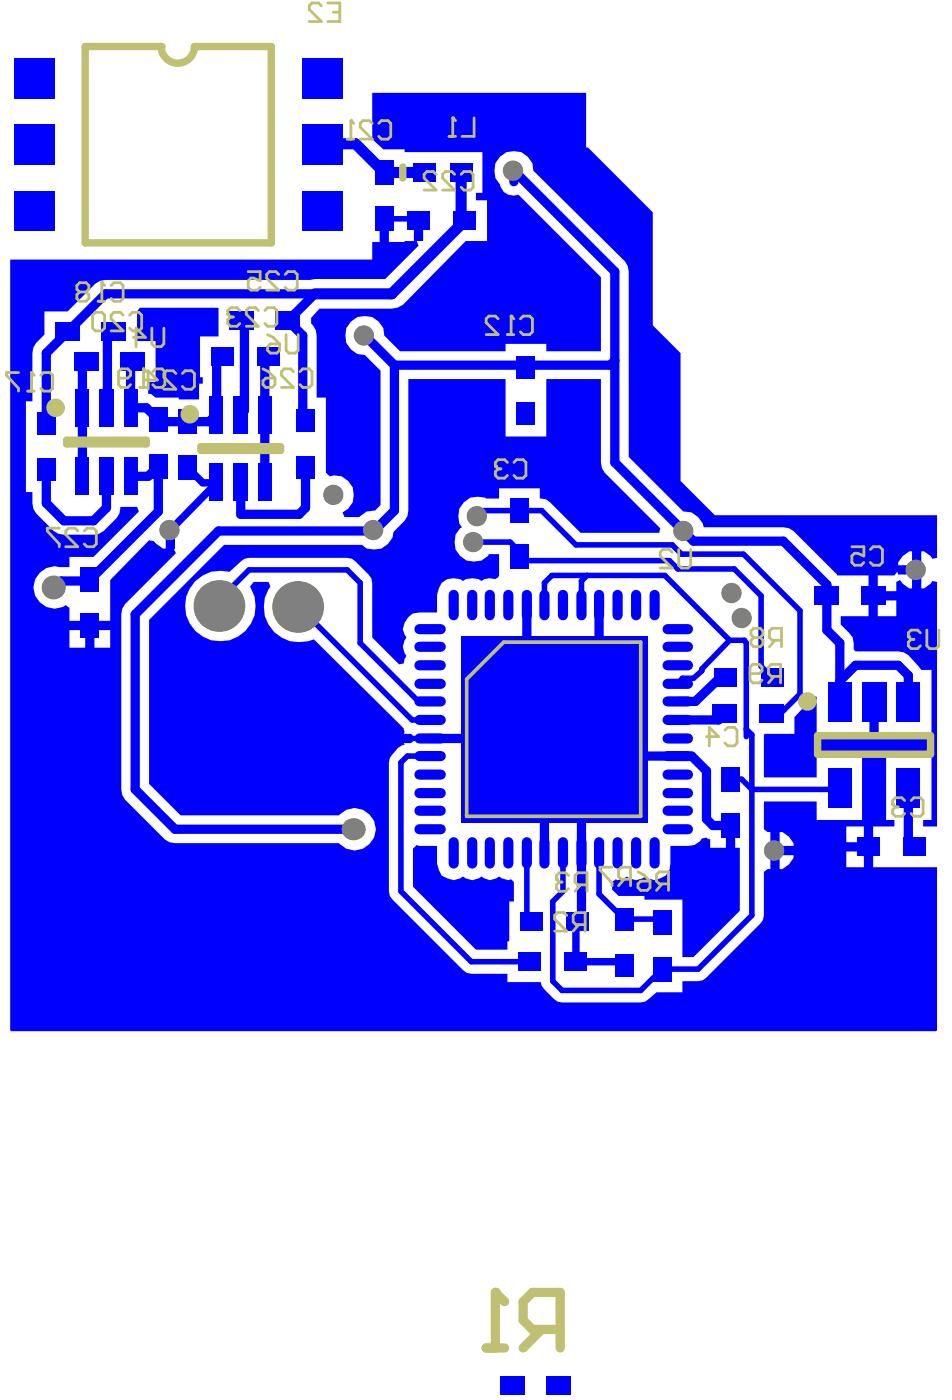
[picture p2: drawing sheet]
<svg xmlns="http://www.w3.org/2000/svg" width="43mm" height="64mm" viewBox="0 0 43 64" stroke-linecap="round" stroke-linejoin="round" font-family="sans-serif">
<g fill="#00f">
<path d="M6.4 14h3.6v1.3h-.9v1.9h.1v.3h-.1v.7l-2-.1-.3-.1v-.6h.3v-1.8h-.9v-1.4z"/>
<path d="M19 38.5l.9 .1v.8a.75 .75 0 0 0 1.2 .6 .61 .61 0 0 0 .8 0 .56 .56 0 0 0 .8 0l.5 .1h.1l.1 .1v.9h-.2v1.8h-.1v.4h-1.4l-2.9-2.9v-1.7z"/>
<path d="M27.9 40.2l.7-.2a.61 .61 0 0 0 .8 0 .72 .72 0 0 0 1.2-.6v-.8l1.1-.1 .3-.3h.2l.2 .1v.4h.7v-1h.4v1h.2v2.8l-2.1 2.2h-.5v-2.7h-1.7v-.1h-1.2l-.3-.3z"/>
<path d="M.5 11.8h16.5v-.8h.3v-1h.4v1h1.2v-.9h.4v.9h-.3l.1 .2-1.5 1.5-12.8 .1-.5 .1-1.2 1.3h-1.1v1.1l-.4 .3-.1 .5v2.2h-.3v4.1h.3v.8a1.98 1.98 0 0 0 1.4 1.2l1.6-.1a1.62 1.62 0 0 0 1-1.1l.7-.1 .1 .2-2 2.1h-1.1v.5h-.5a.96 .96 0 0 0-1.2 1.1 .96 .96 0 0 0 1.5 .6l.2 .1v.6h1.8v-1.8l1.8-1.9 .8 .4v-.8h.4l-.1 .9 .1 .1-2.4 2.6v8.5l2.1 2.1 7.8 .1a.96 .96 0 0 0 1.4 0 .96 .96 0 0 0-.1-1.4 .96 .96 0 0 0-1.4 .1h-7.2l-1.4-1.4v-7.5l3.4-3.4h6.3l.2 .1a.89 .89 0 0 0 1.2-.7l.5-.5 .2-.5v-6h4.4v2.6h1.9v-2.6h2.5v4l2.7 2.8-.1 .2h-3.5l-1.4-1.4-.2-.1-.3-.1v-.4h-1.9v.4h-.5a.88 .88 0 0 0-1.1 .3 .88 .88 0 0 0 0 1 .87 .87 0 0 0-.1 1.4 .87 .87 0 0 0 1.3-.1h.4v1l-.8 .2-.4-.1-.4 .1-.1-.1a.76 .76 0 0 0-1.1 .7v.8h-.8a.72 .72 0 0 0-.6 1.2 .61 .61 0 0 0 0 .8l-.1 .4h-.2l-1.2-1.2-.1-2.7a1.86 1.86 0 0 0-1.1-1h-4.4l-.3 .1-.6 .6a1.61 1.61 0 0 0-2.1 1.6 1.61 1.61 0 0 0 2.1 1.5 1.61 1.61 0 0 0 .9-2.4l.2-.3h.6l.1 .3-.1 .1a1.62 1.62 0 0 0 .2 1.9 1.62 1.62 0 0 0 1.9 .4l4.1 4v.3l1.2 .1v.2h-.8l-.1 .1h-.3v.1a.94 .94 0 0 0-.7 .8l.1 6.1 3.5 3.5h1.8v.4h1.5l.1 .2a1.53 1.53 0 0 0 .9 .7h3.6h.2l.5-.4h1.2v-.5h.7l.4-.2 2.6-2.6v-2.2l.3-.2v-1.7l-.3-.1v-1.2h2.4v.8h2.1v-2.8h-2.1v.9h-2.4v-2h1.4v-.8l.8-1 .2 .1v1.6h2.4v-1.4h.5v1.4h2.4v-2.8h-.5l-.8-.8-2.2-.1-.1-.1v-.5l-.6-.6v-.4h1.3v-1.9h-1.4l-2.2-2.1-3.9-.1-.1-.1a.83 .83 0 0 0-.9-.6l-2.4-2.5-.1-8.7-4.3-4.3a.91 .91 0 0 0-1.3-.8 .91 .91 0 0 0-.2 1.5 .62 .62 0 0 0 .8 .4l3.8 3.7v3.4h-2.5v-.3h-1.9v.3h-4.8l-.7-.7a.89 .89 0 0 0-.9-.9 .89 .89 0 0 0-.9 .9 .89 .89 0 0 0 .9 .9l.7 .7v6.1l-.2 .3h-.4l-.3 .3h-.7l-.1-.2 .3-.2a.88 .88 0 0 0 .1-1.1 .88 .88 0 0 0-1-.4l-.1-.1v-3.5h-.5v-2.8v-.3l-.2-.2v-.3l.4-.4 3.5-.1 .3-.1 2.8-2.9h1v-1.9h-.5v-.3h.3v-1.9h-3.6v-.1h-.9l-.5-.5v-2.1h9.7v2.5l3.1 3v5.1l1.2 1.3v5.8l1.6 1.6h10.1v1.9l-.2 .1-.4-.4h-.1v1.7h.1l.4-.3h.2v11.2h-.6v-.3h.4v-2.8h-2.1v2.8h.4v.3h-1v1.9h2.9v7.4h-42.2zM41.1 25.4l-.2 .4h.7v-.7zM40 26.2v.8h.9v-.5h.1l.4 .3h.2v-.6h-.7v-.1l-.1 .1zM40 27.4v.7h.9v-.7zM4.3 28.7v.8h.7v-.8zM3.2 28.7v.8h.7v-.8zM38.6 37.7v.7h.8v-.7zM35.5 37.9v.7h.7a.75 .75 0 0 0-.7-.7zM38.6 38.8v.8h.8v-.8zM35.5 39v.6a.75 .75 0 0 0 .7-.6z"/>
</g>
<g fill="none" stroke="#00f" stroke-width=".42">
<path d="M3.8 16.7v1.9M4.8 13.4l-1.7 1.7M4.9 18.5v.1M5.2 15.1l-.3 .3M6.7 18.6l.5 .5M7.3 19.2h1.3M11 14.6l.1 .2M11.1 18.7l-.1 .2M13.8 19.1l.1 .1M14.3 13.4l-1.2 1.2 .7 .7M21 9.9l.2 .2M23.4 7.8v.5"/>
<path d="M2.9 23.8h1.4M7.2 21.3l-.4 .4M30.9 34.5h.6l.7 .7M30.9 32.8h1.8M32.2 37.4l.3 .3M32.8 30.9l-1.1 1.1h-.8"/>
</g>
<path d="M7.7 24.2h.1M24.1 43.9h.3M28.3 43.9l.1 .1" fill="none" stroke="#00f" stroke-width=".34"/>
<g fill="none" stroke="#00f" stroke-width=".25">
<path d="M17.6 10.1l-.1-.1h1.5l.1 .1M10 27.4v.2M13.2 27.1l-.2 .3M18.6 34.5l-.3 .3M22 23.3l-.2 .2M23.3 24.7l.4 .4v.3l.1 .2M23.7 23.3h1M30.5 25.6l.4 .3M30.6 24.9l.5 .4M32 30.5l-.4 .4h-.5l-.2 .3M33.3 29.2h.6l.1 .1M34.3 33.5v2.5l-.5-.5h-.5"/>
<path d="M34.7 30.4l.5 .5M35.2 32.5h.4M24 41.8l.2 .2M25.2 44.8l.4 .4M25.7 40.7l-.5 .4M27.3 40.8l1.1 1.1M30 41.9l.2 .2M30.2 44.2h1.6"/>
</g>
<circle cx="39.6" cy="38.6" r=".17" fill="#00f"/>
<g fill="none" stroke="#00f" stroke-width=".25">
<path d="M15.8 26h-4.4l-1.4 1.4M16.4 26.6v2.7l2.7 2.7h.5M18.3 34.8v5.9M18.6 34.5h1M18.8 32.8h.8M21.6 24.7h1.7M22 23.3h1.7M24 38.9v2.9M25.2 26.2l-.4 .4v1M25.7 38.9v1.8M26.8 26.2l-.3 .3v1.1M27.3 38.9v1.9"/>
<path d="M33.5 25.9l1.2 1.3v3.2M34 29.3v4.3M34 33.3l.3 .2M34.3 36v5.8M38.3 36h-.1M21.5 43.9h2.6M25.2 41.1v3.7"/>
</g>
<g fill="none" stroke="#00f" stroke-width=".42">
<path d="M3.1 15.1l-1 1v3.2M3.8 18.6v3.1M3.9 16.5l-.1 .2M4.9 15.4v3.1M6 16.6v2h.7M10.1 16.3l-.2 .2v2.4l-.4 .3h-.9M11.1 14.8v3.9M12.2 16.3l-.1 .1v5.6M13.8 15.3v3.8M16.6 15.3l1.4 1.4v6.6l-.9 .9M28 12.4v8.7M28 16.4l-.2 .3"/>
<path d="M2.1 21.4v1.6M4.9 21.7v1.5l-.6 .6M6 21.7h.8M7.2 21.3v2M11 22v1.5M13.9 21.3v1.9l-.3 .3M24 27.6v4.4l1.2 1.3-.4 .4v5.2M27.3 27.6v3.6M32.2 35.2v2.2M37.7 26.7v2l.6 .6v2.7M39 30.3l-.7 .8M40.9 30.3l.5 .5v1.2"/>
<path d="M41.4 36v2.3l.3 .3"/>
</g>
<path d="M14.3 13.4h3.6M17.5 7.9h1.8M21 7.9v2" fill="none" stroke="#00f" stroke-width=".51"/>
<path d="M8.6 21.3l.6 .7h.7" fill="none" stroke="#00f" stroke-width=".34"/>
<circle cx="19.3" cy="7.9" r=".21" fill="#00f"/>
<path d="M14.5 6.6h1.7l1.3 1.3M21.2 10.1l-3.3 3.3" fill="none" stroke="#00f" stroke-width=".51"/>
<path d="M9.9 22l-2.1 2.2M26.3 42.1v1.8h2" fill="none" stroke="#00f" stroke-width=".34"/>
<path d="M13.6 27.7l5.2 5.1M15.8 26l.6 .6M23.8 25.6h6.7M24.7 23.3l1.6 1.6h4.3M25.2 26.2h5.1l3 3-1.3 1.3M30.9 25.9h2.6M31.1 25.3h2.8l2.6 2.6v3.8l-.9 .8M34.3 36h3.9M18.3 40.7l3.2 3.2M28.4 41.9h1.6M30.2 44.2l-1 1h-3.6M34.3 41.8l-2.5 2.4" fill="none" stroke="#00f" stroke-width=".25"/>
<g fill="none" stroke="#00f" stroke-width=".42">
<path d="M4.8 13.4h9.5M6 16.5v.1M18 16.7h9.8M23.4 7.8l4.6 4.6M2.1 23l.8 .8M7.2 23.3l-3.1 3.2h-1.3l-.3 .3M11 23.5h2.6M17.1 24.2h-7.1l-3.8 3.8v8l1.8 1.8h8.2M19.6 33.7h5.2M28 21.1l3.6 3.6h4.1l2 2M30.9 34.5h-4.4v7.4l-.2 .1M32.5 37.7h.8"/>
<path d="M32.8 30.9h.3M33 32.5l-.3 .3M39 30.3h1.9"/>
</g>
<g fill="#808080">
<circle cx="2.4" cy="26.8" r=".55"/>
<circle cx="13.6" cy="27.7" r="1.18"/>
<circle cx="17" cy="24.2" r=".46"/>
<circle cx="23.4" cy="7.8" r=".46"/>
<circle cx="15.2" cy="22.6" r=".46"/>
<circle cx="33.3" cy="27" r=".46"/>
<circle cx="31.1" cy="24.2" r=".46"/>
<circle cx="35.3" cy="38.8" r=".46"/>
<circle cx="41.7" cy="26" r=".46"/>
<circle cx="10" cy="27.6" r="1.18"/>
<circle cx="16.6" cy="15.3" r=".46"/>
<circle cx="7.7" cy="24.2" r=".46"/>
<circle cx="21.7" cy="23.5" r=".46"/>
<circle cx="21.6" cy="24.7" r=".46"/>
<circle cx="16.1" cy="37.8" r=".53"/>
<circle cx="33.8" cy="28.2" r=".46"/>
</g>
<g fill="#00f">
<path d="M1.7 20.9h.8v1h-.8z" fill-rule="evenodd"/>
<path d="M3.7 28h.8v1.1h-.8z" fill-rule="evenodd"/>
<path d="M4.5 20.8h.7v1.8h-.7z" fill-rule="evenodd"/>
<path d="M3.4 20.8h.7v1.8h-.7z" fill-rule="evenodd"/>
<path d="M3.4 17.8h.7v1.7h-.7z" fill-rule="evenodd"/>
<path d="M4.5 17.8h.7v1.7h-.7z" fill-rule="evenodd"/>
<path d="M4.6 14.7h1.1v.9h-1.1z" fill-rule="evenodd"/>
<path d="M6.8 20.7h.8v1.1h-.8z" fill-rule="evenodd"/>
<path d="M8.1 20.8h.9v1.1h-.9z" fill-rule="evenodd"/>
<path d="M6.8 18.6h.8v1.1h-.8z" fill-rule="evenodd"/>
<path d="M11.8 21.1h.6v1.8h-.6z" fill-rule="evenodd"/>
<path d="M10.6 21.1h.7v1.8h-.7z" fill-rule="evenodd"/>
<path d="M9.5 21.1h.7v1.8h-.7z" fill-rule="evenodd"/>
<path d="M10.5 14.2h1.1v.8h-1.1z" fill-rule="evenodd"/>
<path d="M13.5 20.8h.8v1h-.8z" fill-rule="evenodd"/>
<path d="M17.1 7.3h.8v1.1h-.8z" fill-rule="evenodd"/>
</g>
<path d="M20.7 27.1v1M20.7 38.4v1M21.5 27.1v1M21.5 38.4v1M22.3 27.1v1M22.3 38.4v1" fill="none" stroke="#00f" stroke-width=".46"/>
<g fill="#00f">
<path d="M20.7 9.6h1v.9h-1z" fill-rule="evenodd"/>
<path d="M20.5 7.4h1v.9h-1z" fill-rule="evenodd"/>
<path d="M24.9 62.7h1.1v.9h-1.1z" fill-rule="evenodd"/>
<path d="M23.6 43.4h1v.9h-1z" fill-rule="evenodd"/>
<path d="M23.7 41.6h1v.9h-1z" fill-rule="evenodd"/>
</g>
<path d="M23.2 27.1v1M23.2 38.4v1M24 27.1v1M24 38.4v1M24.8 27.1v1M24.8 38.4v1M25.7 27.1v1M25.7 38.4v1" fill="none" stroke="#00f" stroke-width=".46"/>
<g fill="#00f">
<path d="M23.3 24.9h.8v1h-.8z" fill-rule="evenodd"/>
<path d="M23.5 18.3h.9v1.1h-.9z" fill-rule="evenodd"/>
<path d="M28 43.5h.9v1h-.9z" fill-rule="evenodd"/>
<path d="M28 41.4h.9v1h-.9z" fill-rule="evenodd"/>
</g>
<path d="M27.3 27.1v1M27.3 38.4v1M28.1 27.1v1M28.1 38.4v1M29 27.1v1M29 38.4v1" fill="none" stroke="#00f" stroke-width=".46"/>
<g fill="#00f">
<path d="M29.8 43.7h.8v1.1h-.8z" fill-rule="evenodd"/>
<path d="M29.8 41.5h.8v1.1h-.8z" fill-rule="evenodd"/>
</g>
<path d="M30.4 37h1M30.4 37.8h1M30.4 33.7h1M30.4 34.5h1M30.4 35.3h1M30.4 36.2h1M30.4 30.3h1M30.4 31.2h1M30.4 32h1M30.4 32.8h1M30.4 28.7h1M30.4 29.5h1" fill="none" stroke="#00f" stroke-width=".46"/>
<g fill="#00f">
<path d="M34.7 30.5h1v.8h-1z" fill-rule="evenodd"/>
<path d="M34.6 32.1h1.1v.9h-1.1z" fill-rule="evenodd"/>
<path d="M37.8 31.1h1v1.8h-1z" fill-rule="evenodd"/>
<path d="M37.1 26.8h1.1v.8h-1.1z" fill-rule="evenodd"/>
<path d="M41.2 38.2h1v.8h-1z" fill-rule="evenodd"/>
<path d="M40.9 31.1h1v1.8h-1z" fill-rule="evenodd"/>
<path d="M1.7 18.8h.8v1h-.8z" fill-rule="evenodd"/>
<path d="M.6 8.7h1.9v1.8h-1.9z" fill-rule="evenodd"/>
<path d="M.6 5.7h1.9v1.8h-1.9z" fill-rule="evenodd"/>
<path d="M.6 2.7h1.9v1.8h-1.9z" fill-rule="evenodd"/>
<path d="M3.4 16.1h1.1v.8h-1.1z" fill-rule="evenodd"/>
<path d="M3.7 25.9h.8v1.1h-.8z" fill-rule="evenodd"/>
<path d="M8.1 18.7h.9v1.1h-.9z" fill-rule="evenodd"/>
<path d="M11.7 15.9h1v.8h-1z" fill-rule="evenodd"/>
<path d="M9.6 15.9h1v.8h-1z" fill-rule="evenodd"/>
<path d="M9.5 18h.7v1.8h-.7z" fill-rule="evenodd"/>
<path d="M10.6 18h.7v1.8h-.7z" fill-rule="evenodd"/>
<path d="M11.8 18h.6v1.8h-.6z" fill-rule="evenodd"/>
<path d="M13.5 18.7h.8v1h-.8z" fill-rule="evenodd"/>
<path d="M13.8 8.7h1.8v1.8h-1.8z" fill-rule="evenodd"/>
<path d="M13.8 5.7h1.8v1.8h-1.8z" fill-rule="evenodd"/>
<path d="M13.8 2.7h1.8v1.8h-1.8z" fill-rule="evenodd"/>
<path d="M17.1 9.4h.8v1.1h-.8z" fill-rule="evenodd"/>
<path d="M23.3 22.7h.8v1.1h-.8z" fill-rule="evenodd"/>
<path d="M23.5 16.2h.9v1h-.9z" fill-rule="evenodd"/>
<path d="M37.8 35h1v1.8h-1z" fill-rule="evenodd"/>
<path d="M40.9 35h1v1.8h-1z" fill-rule="evenodd"/>
<path d="M5.7 20.8h.6v1.8h-.6z" fill-rule="evenodd"/>
<path d="M5.7 17.8h.6v1.7h-.6z" fill-rule="evenodd"/>
<path d="M2.5 14.7h1.1v.9h-1.1z" fill-rule="evenodd"/>
<path d="M22.8 62.7h1.1v.9h-1.1z" fill-rule="evenodd"/>
</g>
<path d="M19.1 37.8h1M19.1 37h1M19.1 36.2h1M19.1 35.3h1M19.1 34.5h1M19.1 33.7h1M19.1 32.8h1M19.1 32h1M19.1 31.2h1M19.1 30.3h1M19.1 29.5h1M19.1 28.7h1" fill="none" stroke="#00f" stroke-width=".46"/>
<g fill="#00f">
<path d="M12.6 14.2h1.1v.8h-1.1z" fill-rule="evenodd"/>
<path d="M18.6 9.6h1v.9h-1z" fill-rule="evenodd"/>
<path d="M18.8 7.4h1v.9h-1z" fill-rule="evenodd"/>
<path d="M25.7 43.4h1.1v.9h-1.1z" fill-rule="evenodd"/>
<path d="M25.8 41.6h1v.9h-1z" fill-rule="evenodd"/>
</g>
<path d="M26.5 38.4v1M29.8 38.4v1" fill="none" stroke="#00f" stroke-width=".46"/>
<g fill="#00f">
<path d="M32.9 37.1h.8v1.1h-.8z" fill-rule="evenodd"/>
<path d="M32.9 35h.8v1.1h-.8z" fill-rule="evenodd"/>
<path d="M32.6 30.5h1v.8h-1z" fill-rule="evenodd"/>
<path d="M32.5 32.1h1.1v.9h-1.1z" fill-rule="evenodd"/>
</g>
<path d="M26.5 27.1v1M29.8 27.1v1" fill="none" stroke="#00f" stroke-width=".46"/>
<g fill="#00f">
<path d="M39.1 38.2h1v.8h-1z" fill-rule="evenodd"/>
<path d="M39.3 31.1h1.1v1.8h-1.1z" fill-rule="evenodd"/>
<path d="M39.2 26.8h1.1v.8h-1.1z" fill-rule="evenodd"/>
<path d="M5.5 16.1h1.1v.8h-1.1z" fill-rule="evenodd"/>
<path d="M21 29h8.5v8.5h-8.5z" fill-rule="evenodd"/>
</g>
<path d="M7.4 2.1h-3.5v9h8.5v-9h-3.5M18.4 7.6v.5M3 20.1h3.7v.1h-3.7zM9.2 20.4h3.6v.1h-3.6zM37.3 33.6h5.1v.8h-5.1z" fill="none" stroke="#c0c073" stroke-width=".34"/>
<path d="M23 29.3h6.2v7.9h-7.9v-6.2z" fill="none" stroke="#c0c073" stroke-width=".17"/>
<g fill="none" stroke="#c0c073" stroke-width=".13">
<path d="M.8 17h-.5v.1l.5 .6v.1M1.3 17.8h.3M1.4 17h.1M1.4 17v.8M1.4 17l.2 .1M1.9 17.1l.1-.1h.3l.1 .1v.6l-.1 .1h-.3l-.1-.1M3.6 13.3l-.1-.1v-.2l.1-.1h.3l.2 .1v.2l-.2 .1M3.6 13.3l-.1 .1v.2l.1 .1h.3l.2-.1v-.2l-.2-.1M3.6 13.3h.3M4.3 14.2h.3l.2 .2v.6l-.2 .1h-.3l-.1-.1v-.6zM4.5 13.7h.3M4.6 12.9h.1"/>
<path d="M4.6 12.9v.8M4.6 12.9l.2 .1M5.1 13l.1-.1h.3l.1 .1v.6l-.1 .1h-.3l-.1-.1M5.4 17.2h.4l.2-.1v-.1l-.2-.2h-.3l-.1 .2v.5l.1 .2h.3l.2-.2M5.6 14.4l-.1-.2h-.3l-.1 .2v.1l.5 .6h-.5M5.9 14.4l.1-.2h.3l.2 .2v.6l-.2 .1h-.3l-.1-.1M6.1 15.4h.5l-.4-.4v.8M6.4 17.7h.3M6.5 16.8h.1M6.5 16.8v.9M6.5 16.8l.2 .2M6.6 17.3h.6l-.4-.4v.9"/>
<path d="M6.9 15v.7l.1 .1h.3l.2-.1v-.7M7 17l.1-.2h.3l.1 .2v.5l-.1 .2h-.3l-.1-.2M8 17l-.1-.1h-.3l-.1 .1v.2l.5 .6h-.5M8.3 17l.1-.1h.3l.2 .1v.6l-.2 .2h-.3l-.1-.2M10.4 14.3h.1M10.4 14.3l.1 .2M10.5 14.5l-.1 .1v.2l.1 .1h.3l.1-.1M10.5 14.5h.1M10.9 14.2l-.1-.2h-.3l-.1 .2v.1M11.3 12.4h.6v.4l-.3-.1-.3 .1v.3l.1 .1h.3l.2-.1M11.8 14.2l-.2-.2h-.2l-.2 .2v.1l.6 .6h-.6M12 16.8l.5 .4"/>
<path d="M12.1 14.2l.1-.2h.3l.1 .2v.6l-.1 .1h-.3l-.1-.1M12.1 17.2h.4v.3l-.1 .2h-.3l-.1-.2v-.1zM12.2 15.3l.5 .4M12.3 15.7h.4v.3l-.1 .1h-.3l-.1-.1v-.2zM12.7 12.5l-.1-.1h-.3l-.1 .1v.2l.5 .5h-.5M13 12.5l.1-.1h.3l.1 .1v.6l-.1 .1h-.3l-.1-.1M13 15.3v.7l.2 .1h.3l.1-.1v-.7M13.4 17l-.1-.2h-.3l-.2 .2v.1l.6 .6h-.6M13.7 17l.1-.2h.3l.1 .2v.5l-.1 .2h-.3l-.1-.2M14.6 .3l-.1-.2h-.3l-.1 .2v.1l.5 .6h-.5M14.9 .1h.6v.9h-.6M15.2 .6h.3"/>
<path d="M15.8 6.3h.3M16 5.5h.1M16 5.5v.8M16 5.5l.1 .1M17 5.6l-.2-.1h-.3l-.1 .1v.2l.6 .5h-.6M17.3 5.6l.1-.1h.3l.1 .1v.6l-.1 .1h-.3l-.1-.1M19.9 8l-.1-.2h-.3l-.2 .2v.1l.6 .6h-.6M20.5 6.2h.3M20.6 5.4h.1M20.6 5.4v.8M20.6 5.4l.2 .1M20.7 8l-.1-.2h-.3l-.1 .2v.1l.5 .6h-.5"/>
<path d="M21 8l.1-.2h.3l.2 .2v.5l-.2 .2h-.3l-.1-.2M21.6 5.4v.8h-.5M22.7 14.5l-.1-.1h-.3l-.1 .1v.2l.5 .6h-.5M23.1 15.3h.3M23.3 14.4h.1M23.3 14.4v.9M23.3 14.4l.1 .1M23.7 14.5l.1-.1h.3l.2 .1v.6l-.2 .2h-.3l-.1-.2M2.7 24.1h-.5v.1l.5 .6v.1M3.5 24.2l-.1-.1h-.3l-.1 .1v.2l.5 .5h-.5M3.8 24.2l.2-.1h.3l.1 .1v.6l-.1 .1h-.3l-.2-.1M22.6 21.3h.1"/>
<path d="M22.6 21.3l.1 .1M22.7 21.4l-.1 .1v.2l.1 .1h.3l.1-.1M22.7 21.4h.1M23.1 21.1l-.1-.1h-.3l-.1 .1v.2M23.4 21.1l.1-.1h.3l.2 .1v.6l-.2 .1h-.3l-.1-.1M25.9 39.9l-.1-.1h-.3l-.1 .1v.2M27.9 39.6h-.6v.1l.6 .6v.1M29.1 39.8l.5 .4M30.6 25.2l-.1-.1h-.3l-.1 .1v.2l.5 .5h-.5M30.9 25.1v.7l.2 .1h.3l.1-.1v-.7M32.2 33.6h.5l-.4-.4v.8M33 33.3l.2-.1h.3l.1 .1v.6l-.1 .1h-.3l-.2-.1"/>
<path d="M34.2 30.7h.4l.1-.1v-.2l-.1-.1h-.3l-.1 .1v.6l.1 .1h.3l.1-.1M34.4 29.1l-.2-.2v-.1l.2-.1h.2l.2 .1v.1l-.2 .2M34.4 29.1l-.2 .1v.2l.2 .1h.2l.2-.1v-.2l-.2-.1M34.4 29.1h.2M35.3 30.9l-.3 .2M35.3 29.2l-.2 .3M35.6 30.9h-.4l-.2-.2v-.3l.2-.1h.4v.8M35.6 29.2h-.4l-.1-.1v-.3l.1-.1h.4v.8M38.8 24.9h.6v.5l-.3-.2-.3 .2v.3l.2 .1h.2l.2-.1M39.7 25.1l.1-.2h.3l.1 .2v.6l-.1 .1h-.3l-.1-.1M40.7 36.7h.1M40.7 36.7l.1 .1"/>
<path d="M40.8 36.8l-.1 .1v.2l.1 .1h.3l.1-.1M40.8 36.8h.1M41.2 36.5l-.1-.1h-.3l-.1 .1v.2M41.4 29h.1M41.4 29l.1 .2M41.5 36.5l.2-.1h.2l.2 .1v.6l-.2 .1h-.2l-.2-.1M41.5 29.2l-.1 .1v.2l.1 .1h.3l.1-.1M41.5 29.2h.2M41.9 28.9l-.1-.2h-.3l-.1 .2v.1M42.2 28.7v.8l.2 .1h.3l.1-.1v-.8M25.4 40.1h.1M25.4 40.1l.1 .1"/>
<path d="M25.5 40.2l-.1 .2v.1l.1 .2h.3l.1-.2M25.5 40.2h.1M25.8 41.8l-.1-.2h-.3l-.1 .2v.1l.5 .6h-.5M26.4 42.2l-.3 .3M26.5 40.4l-.3 .3M26.7 42.2h-.4l-.2-.2v-.2l.2-.2h.4v.9M26.8 40.4h-.5l-.1-.2v-.3l.1-.1h.5v.9M28.4 40.1l-.2 .3M28.7 40.1h-.4l-.1-.1v-.3l.1-.1h.4v.8M29.2 40.2h.4v.3l-.1 .1h-.3l-.1-.1v-.2zM30.2 40.3l-.3 .3M30.5 40.3h-.5l-.1-.1v-.3l.1-.1h.5v.8"/>
</g>
<path d="M22.6 58.9v2.6M22.2 61.5h.8M24.7 60.6l-.9 .9M25.5 60.6h-1.2l-.5-.4v-.8l.5-.5h1.2v2.6" fill="none" stroke="#c0c073" stroke-width=".42"/>
<circle cx="22.6" cy="58.9" r=".21" fill="#c0c073"/>
<g fill="none" stroke="#c0c073" stroke-width=".42">
<path d="M22.6 58.9l.4 .5"/>
<circle cx="2.5" cy="18.6" r=".21"/>
<circle cx="8.7" cy="18.9" r=".21"/>
<circle cx="36.8" cy="32" r=".21"/>
</g>
<path d="M7.3 2.1a.76 .76 0 0 0 .8 .8 .76 .76 0 0 0 .8-.8" fill="none" stroke="#c0c073" stroke-width=".34"/>
</svg>
